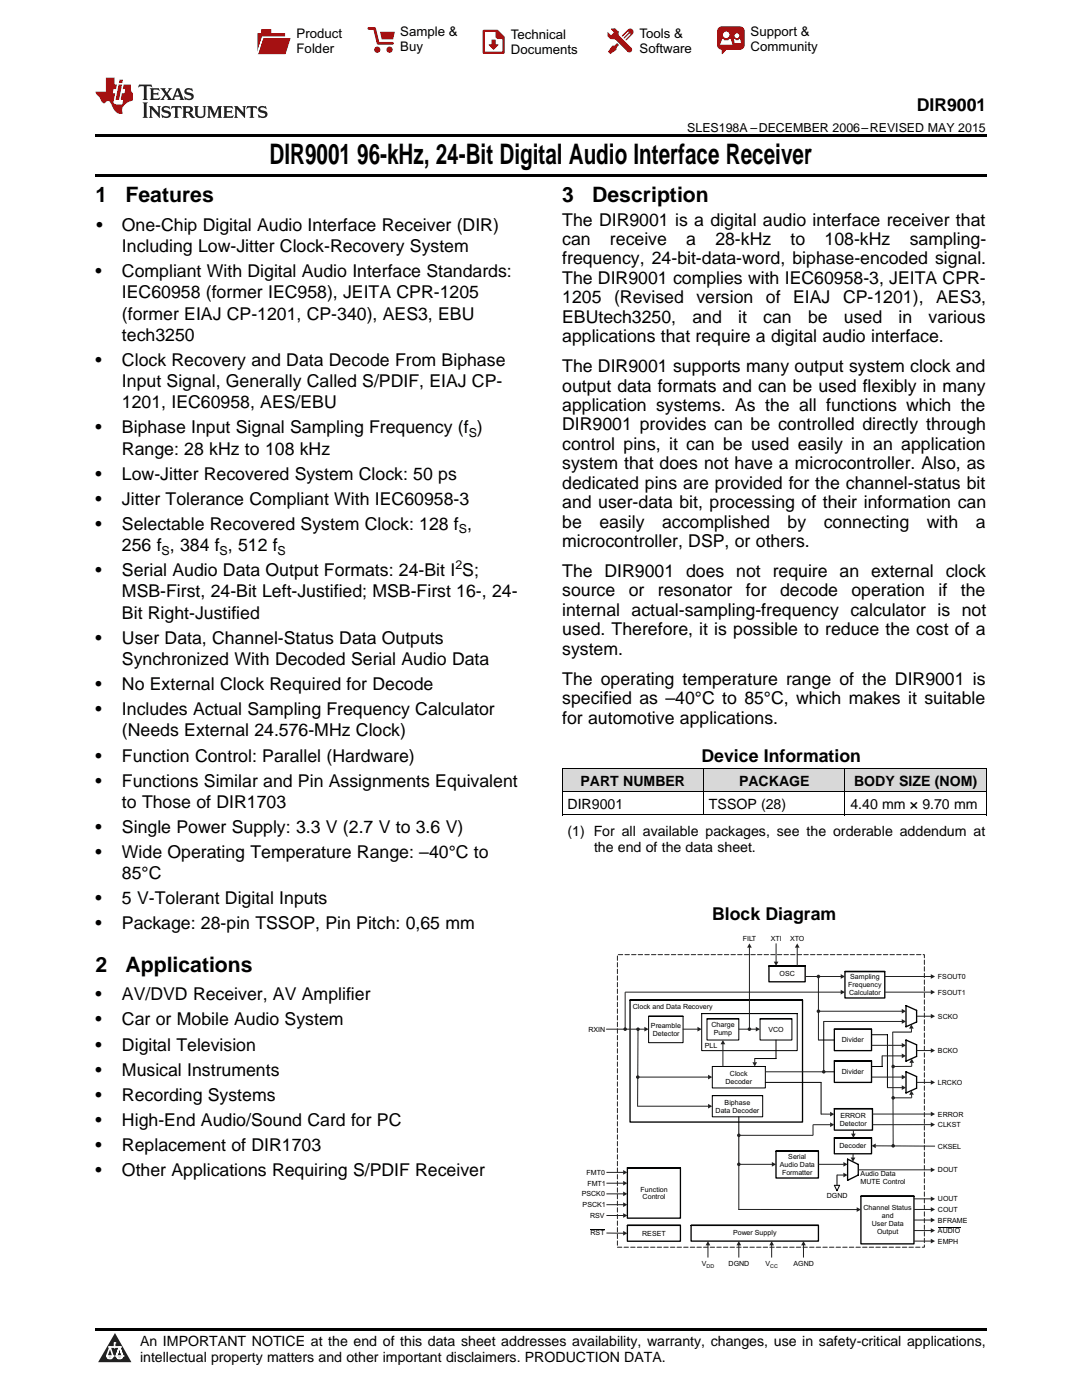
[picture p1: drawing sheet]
<svg xmlns="http://www.w3.org/2000/svg" width="216mm" height="279mm" viewBox="0 0 216 279" stroke-linecap="round" stroke-linejoin="round" font-family="sans-serif">
<defs><g id="words">
<g font-size="5.6">
<text x="53.8" y="32.8">DIR9001</text>
<text x="71.3" y="32.8">96-kHz, 24-Bit Digital Audio Interface Receiver</text>
</g>
<g font-size="4.2">
<text x="19" y="40.4">1</text>
<text x="25" y="40.4">Features</text>
<text x="112.2" y="40.4">3</text>
<text x="118.2" y="40.4">Description</text>
<text x="19" y="193.9">2</text>
<text x="25" y="193.9">Applications</text>
</g>
<g font-size="3.5">
<text x="182.9" y="22.2">DIR9001</text>
<text x="19.2" y="46.1">•</text>
<text x="24.3" y="46.1">One-Chip Digital Audio Interface Receiver (DIR)</text>
<text x="112.2" y="45">The DIR9001 is a digital audio interface receiver that</text>
<text x="24.3" y="50.3">Including Low-Jitter Clock-Recovery System</text>
<text x="112.2" y="48.9">can</text>
<text x="112.2" y="52.8">frequency, 24-bit-data-word, biphase-encoded signal.</text>
<text x="121.7" y="48.9">receive</text>
<text x="136.9" y="48.9">a</text>
<text x="142.7" y="48.9">28-kHz</text>
<text x="157.8" y="48.9">to</text>
<text x="164.5" y="48.9">108-kHz</text>
<text x="181.5" y="48.9">sampling-</text>
<text x="19" y="55.3">•</text>
<text x="24.3" y="55.3">Compliant With Digital Audio Interface Standards:</text>
<text x="24.3" y="59.5">IEC60958 (former IEC958), JEITA CPR-1205</text>
<text x="112.2" y="56.7">The DIR9001 complies with IEC60958-3, JEITA CPR-</text>
<text x="24.3" y="63.8">(former EIAJ CP-1201, CP-340), AES3, EBU</text>
<text x="112.2" y="60.5">1205</text>
<text x="112.2" y="64.4">EBUtech3250,</text>
<text x="122.5" y="60.5">(Revised</text>
<text x="138.2" y="64.4">and</text>
<text x="139" y="60.5">version</text>
<text x="147.3" y="64.4">it</text>
<text x="152.3" y="64.4">can</text>
<text x="152.8" y="60.5">of</text>
<text x="158.3" y="60.5">EIAJ</text>
<text x="161.2" y="64.4">be</text>
<text x="168.2" y="60.5">CP-1201),</text>
<text x="168.4" y="64.4">used</text>
<text x="179.3" y="64.4">in</text>
<text x="185.3" y="64.4">various</text>
<text x="186.8" y="60.5">AES3,</text>
<text x="24.3" y="68">tech3250</text>
<text x="112.2" y="68.3">applications that require a digital audio interface.</text>
<text x="19" y="73">•</text>
<text x="24.3" y="73">Clock Recovery and Data Decode From Biphase</text>
<text x="24.3" y="77.3">Input Signal, Generally Called S/PDIF, EIAJ CP-</text>
<text x="112.2" y="74.3">The DIR9001 supports many output system clock and</text>
<text x="24.3" y="81.5">1201, IEC60958, AES/EBU</text>
<text x="112.2" y="78.1">output data formats and can be used flexibly in many</text>
<text x="112.2" y="82">application systems. As the all functions which the</text>
<text x="19" y="86.5">•</text>
<text x="24.3" y="86.5">Biphase Input Signal Sampling Frequency (f )</text>
<text x="112.2" y="85.9">DIR9001 provides can be controlled directly through</text>
<text x="112.2" y="89.8">control pins, it can be used easily in an application</text>
<text x="19" y="95.7">•</text>
<text x="24.3" y="90.7">Range: 28 kHz to 108 kHz</text>
<text x="24.3" y="95.7">Low-Jitter Recovered System Clock: 50 ps</text>
<text x="112.2" y="93.7">system that does not have a microcontroller. Also, as</text>
<text x="19" y="100.8">•</text>
<text x="24.3" y="100.8">Jitter Tolerance Compliant With IEC60958-3</text>
<text x="112.2" y="97.5">dedicated pins are provided for the channel-status bit</text>
<text x="112.2" y="101.4">and user-data bit, processing of their information can</text>
<text x="19" y="105.8">•</text>
<text x="24.3" y="105.8">Selectable Recovered System Clock: 128 f ,</text>
<text x="112.2" y="105.3">be</text>
<text x="119.6" y="105.3">easily</text>
<text x="132.1" y="105.3">accomplished</text>
<text x="157.2" y="105.3">by</text>
<text x="164.4" y="105.3">connecting</text>
<text x="184.9" y="105.3">with</text>
<text x="194.7" y="105.3">a</text>
<text x="24.3" y="110">256 f , 384 f , 512 f</text>
<text x="112.2" y="109.2">microcontroller, DSP, or others.</text>
<text x="19" y="115">•</text>
<text x="24.3" y="115">Serial Audio Data Output Formats: 24-Bit I S;</text>
<text x="24.3" y="119.2">MSB-First, 24-Bit Left-Justified; MSB-First 16-, 24-</text>
<text x="112.2" y="115.1">The DIR9001 does not require an external clock</text>
<text x="112.2" y="119">source</text>
<text x="125.5" y="119">or</text>
<text x="131.3" y="119">resonator</text>
<text x="148.8" y="119">for</text>
<text x="155.6" y="119">decode</text>
<text x="169.9" y="119">operation</text>
<text x="187.3" y="119">if</text>
<text x="191.7" y="119">the</text>
<text x="24.3" y="123.5">Bit Right-Justified</text>
<text x="112.2" y="122.9">internal actual-sampling-frequency calculator is not</text>
<text x="19" y="128.5">•</text>
<text x="24.3" y="128.5">User Data, Channel-Status Data Outputs</text>
<text x="112.2" y="126.8">used. Therefore, it is possible to reduce the cost of a</text>
<text x="112.2" y="130.7">system.</text>
<text x="19" y="137.7">•</text>
<text x="24.3" y="132.7">Synchronized With Decoded Serial Audio Data</text>
<text x="24.3" y="137.7">No External Clock Required for Decode</text>
<text x="112.2" y="136.6">The operating temperature range of the DIR9001 is</text>
<text x="19" y="142.7">•</text>
<text x="24.3" y="142.7">Includes Actual Sampling Frequency Calculator</text>
<text x="112.2" y="140.5">specified as –40°C to 85°C, which makes it suitable</text>
<text x="24.3" y="147">(Needs External 24.576-MHz Clock)</text>
<text x="112.2" y="144.4">for automotive applications.</text>
<text x="19" y="152">•</text>
<text x="24.3" y="152">Function Control: Parallel (Hardware)</text>
<text x="140" y="152.1">Device Information</text>
<text x="19" y="157">•</text>
<text x="24.3" y="157">Functions Similar and Pin Assignments Equivalent</text>
<text x="24.3" y="161.2">to Those of DIR1703</text>
<text x="19" y="166.2">•</text>
<text x="24.3" y="166.2">Single Power Supply: 3.3 V (2.7 V to 3.6 V)</text>
<text x="19" y="171.2">•</text>
<text x="24.3" y="171.2">Wide Operating Temperature Range: –40°C to</text>
<text x="24.3" y="175.5">85°C</text>
<text x="19" y="180.5">•</text>
<text x="19" y="185.5">•</text>
<text x="24.3" y="180.5">5 V-Tolerant Digital Inputs</text>
<text x="24.3" y="185.5">Package: 28-pin TSSOP, Pin Pitch: 0,65 mm</text>
<text x="142.1" y="183.6">Block Diagram</text>
<text x="19" y="199.6">•</text>
<text x="24.3" y="199.6">AV/DVD Receiver, AV Amplifier</text>
<text x="19" y="204.6">•</text>
<text x="19" y="209.7">•</text>
<text x="24.3" y="204.6">Car or Mobile Audio System</text>
<text x="24.3" y="209.7">Digital Television</text>
<text x="19" y="214.7">•</text>
<text x="24.3" y="214.7">Musical Instruments</text>
<text x="19" y="219.7">•</text>
<text x="24.3" y="219.7">Recording Systems</text>
<text x="19" y="224.7">•</text>
<text x="24.3" y="224.7">High-End Audio/Sound Card for PC</text>
<text x="19" y="229.7">•</text>
<text x="24.3" y="229.7">Replacement of DIR1703</text>
<text x="19" y="234.7">•</text>
<text x="24.3" y="234.7">Other Applications Requiring S/PDIF Receiver</text>
</g>
<g font-size="2.8">
<text x="113.2" y="161.4">DIR9001</text>
<text x="115.8" y="156.8">PART NUMBER</text>
<text x="141.5" y="161.4">TSSOP (28)</text>
<text x="147.5" y="156.8">PACKAGE</text>
<text x="169.7" y="161.4">4.40 mm × 9.70 mm</text>
<text x="170.4" y="156.8">BODY SIZE (NOM)</text>
<text x="113.2" y="166.9">(1) For all available packages, see the orderable addendum at</text>
<text x="118.5" y="170.1">the end of the data sheet.</text>
<text x="27.9" y="268.6">An IMPORTANT NOTICE at the end of this data sheet addresses availability, warranty, changes, use in safety-critical applications,</text>
<text x="27.9" y="271.8">intellectual property matters and other important disclaimers. PRODUCTION DATA.</text>
</g>
<g font-size="2.6">
<text x="59.2" y="7.6">Product</text>
<text x="59.2" y="10.6">Folder</text>
<text x="79.9" y="7.3">Sample &amp;</text>
<text x="79.9" y="10.2">Buy</text>
<text x="101.9" y="7.8">Technical</text>
<text x="101.9" y="10.8">Documents</text>
<text x="127.6" y="7.6">Tools &amp;</text>
<text x="127.6" y="10.6">Software</text>
<text x="149.8" y="7.2">Support &amp;</text>
<text x="149.8" y="10.2">Community</text>
</g>
<g font-size="2.5">
<text x="137.1" y="26.3">SLES198A –DECEMBER 2006–REVISED MAY 2015</text>
<text x="93.5" y="87.2">S</text>
<text x="91.6" y="106.5">S</text>
<text x="32.2" y="110.7">S</text>
<text x="43.8" y="110.7">S</text>
<text x="55.4" y="110.7">S</text>
<text x="90.9" y="113.6">2</text>
</g>
<g font-size="1.4" fill="#010202">
<text x="148.2" y="187.7">FILT</text>
<text x="153.8" y="187.7">XTI</text>
<text x="157.7" y="187.7">XTO</text>
<text x="155.5" y="194.9">OSC</text>
<text x="169.2" y="197">Frequency</text>
<text x="169.6" y="195.4">Sampling</text>
<text x="187.2" y="195.4">FSOUT0</text>
<text x="126.3" y="201.3">Clock and Data Recovery</text>
<text x="169.4" y="198.5">Calculator</text>
<text x="187.2" y="198.5">FSOUT1</text>
<text x="187.2" y="203.3">SCKO</text>
<text x="117.4" y="205.9">RXIN</text>
<text x="129.9" y="205.2">Preamble</text>
<text x="130.2" y="206.7">Detector</text>
<text x="140.6" y="209.2">PLL</text>
<text x="142" y="205">Charge</text>
<text x="142.4" y="206.6">Pump</text>
<text x="153.3" y="205.9">VCO</text>
<text x="168" y="208">Divider</text>
<text x="145.6" y="214.7">Clock</text>
<text x="168" y="214.4">Divider</text>
<text x="187.2" y="210.2">BCKO</text>
<text x="144.6" y="220.5">Biphase</text>
<text x="144.7" y="216.3">Decoder</text>
<text x="187.2" y="216.5">LRCKO</text>
<text x="142.8" y="222.1">Data Decoder</text>
<text x="167.6" y="224.7">Detector</text>
<text x="167.7" y="223.1">ERROR</text>
<text x="187.2" y="225">CLKST</text>
<text x="187.2" y="222.8">ERROR</text>
<text x="155.6" y="232.9">Audio Data</text>
<text x="157.3" y="231.3">Serial</text>
<text x="167.5" y="229.2">Decoder</text>
<text x="187.2" y="229.2">CKSEL</text>
<text x="187.2" y="234">DOUT</text>
<text x="116.1" y="238.8">PSCK0</text>
<text x="117" y="234.5">FMT0</text>
<text x="117.2" y="236.6">FMT1</text>
<text x="127.8" y="237.8">Function</text>
<text x="128.2" y="239.4">Control</text>
<text x="156" y="234.5">Formatter</text>
<text x="165" y="239.2">DGND</text>
<text x="171.7" y="234.8">Audio Data</text>
<text x="171.7" y="236.3">MUTE Control</text>
<text x="187.2" y="239.8">UOUT</text>
<text x="116.3" y="240.9">PSCK1</text>
<text x="117.8" y="243.1">RSV</text>
<text x="172.3" y="241.5">Channel Status</text>
<text x="174" y="244.6">User Data</text>
<text x="176" y="243.1">and</text>
<text x="187.2" y="241.9">COUT</text>
<text x="187.2" y="244">BFRAME</text>
<text x="117.8" y="246.5">RST</text>
<text x="128.1" y="246.6">RESET</text>
<text x="146.3" y="246.5">Power Supply</text>
<text x="175" y="246.2">Output</text>
<text x="187.2" y="248.2">EMPH</text>
<text x="187.2" y="246.1">AUDIO</text>
<text x="140.1" y="252.7">V</text>
<text x="145.4" y="252.7">DGND</text>
<text x="152.8" y="252.7">V</text>
<text x="158.3" y="252.7">AGND</text>
</g>
<g font-size="1.1" fill="#010202">
<text x="141" y="253.1">DD</text>
<text x="153.7" y="253.1">CC</text>
</g>
</g></defs>
<g fill="#d8d8d8">
<path d="M112.2 153.4h28.2v4.6h-28.2z"/>
<path d="M140.4 153.4h28.2v4.6h-28.2z"/>
<path d="M168.6 153.4h28.2v4.6h-28.2z"/>
</g>
<path d="M22.9 266l3.3 5.9h-6.6z" fill="#231f20"/>
<path d="M21.3 270.6h1.2l-.3 .5h-.3a.53 .53 0 0 1-.6-.5z" fill-rule="evenodd" fill="#fff"/>
<path d="M21.3 270.6h1.2l-.3 .5h-.3a.53 .53 0 0 1-.6-.5z" fill="none" stroke="#231f20" stroke-width=".33"/>
<path d="M21.3 270.6l1.2 .1-.3 .4h-.5z" fill="none" stroke="#fff" stroke-width=".33"/>
<path d="M22.9 268.9h.1" fill="none" stroke="#fff" stroke-width=".33"/>
<path d="M22.9 268v.9z" fill="#fff"/>
<path d="M22.9 268v.9z" fill="none" stroke="#fff" stroke-width=".33"/>
<circle cx="22.9" cy="268" r=".16" fill="#fff"/>
<path d="M21.8 268.8h.1" fill="none" stroke="#fff" stroke-width=".33"/>
<path d="M21.8 268.8h2.2z" fill="#fff"/>
<path d="M21.8 268.8h2.2z" fill="none" stroke="#fff" stroke-width=".33"/>
<circle cx="24" cy="268.8" r=".16" fill="#fff"/>
<path d="M23.2 270.6h.1" fill="none" stroke="#fff" stroke-width=".33"/>
<path d="M23.8 268.8l-.6 1.8z" fill="#fff"/>
<path d="M23.8 268.8l-.6 1.8z" fill="none" stroke="#fff" stroke-width=".33"/>
<path d="M23.8 268.8l.7 1.8z" fill="#fff"/>
<path d="M23.8 268.8l.7 1.8z" fill="none" stroke="#fff" stroke-width=".33"/>
<path d="M24.4 270.6h.1" fill="none" stroke="#fff" stroke-width=".33"/>
<circle cx="21.3" cy="270.6" r=".16" fill="#fff"/>
<path d="M22 268.8l-.7 1.8z" fill="#fff"/>
<path d="M22 268.8l-.7 1.8z" fill="none" stroke="#fff" stroke-width=".33"/>
<path d="M22 268.8l.5 1.8z" fill="#fff"/>
<path d="M22 268.8l.5 1.8z" fill="none" stroke="#fff" stroke-width=".33"/>
<circle cx="22.5" cy="270.6" r=".16" fill="#fff"/>
<path d="M23.3 270.6h1.2a.63 .63 0 0 1-.6 .5 .63 .63 0 0 1-.6-.5z" fill-rule="evenodd" fill="#fff"/>
<path d="M23.3 270.6h1.2a.63 .63 0 0 1-.6 .5 .63 .63 0 0 1-.6-.5z" fill="none" stroke="#231f20" stroke-width=".33"/>
<path d="M23.3 270.6h1.2l-.4 .5h-.5z" fill="none" stroke="#fff" stroke-width=".33"/>
<path d="M23.2 270.6h.1" fill="none" stroke="#fff" stroke-width=".33"/>
<circle cx="24.5" cy="270.6" r=".16" fill="#fff"/>
<path d="M19 265.1h177.8v.5h-177.8z" fill="#000"/>
<path d="M140 202.3h19.1v7.4h-19.1zM140 202.3h19.1zM152.7 216h11.1" fill="none" stroke="#010202" stroke-width=".2"/>
<path d="M125.2 233.1h10.6v10h-10.6zM125.2 233.1h10.6z" fill="none" stroke="#010202" stroke-width=".26"/>
<g fill="#010202">
<path d="M117.8 245.4l2 .1z" fill-rule="evenodd"/>
<path d="M119.8 245.4l.8 .1z" fill-rule="evenodd"/>
</g>
<path d="M153.4 192.8h7.3v3.1h-7.3zM153.4 192.8h7.3zM168.6 193.9h7.9zM168.6 193.9h7.9v5.3h-7.9zM166.5 205.4h7.4zM166.5 205.4h7.4v4.3h-7.4zM169.1 231.3l2.2 1.1v2.1l-2.2 1.1zM125.2 244.5h10.6v3.2h-10.6zM125.2 244.5h10.6z" fill="none" stroke="#010202" stroke-width=".26"/>
<path d="M163.8 216v6.4M167 234.5v2.1" fill="none" stroke="#010202" stroke-width=".2"/>
<path d="M187.2 245l.9 .1z" fill-rule="evenodd" fill="#010202"/>
<path d="M188.1 245h2.4" fill="none" stroke="#010202" stroke-width=".2"/>
<path d="M190.5 245l1.1 .1z" fill-rule="evenodd" fill="#010202"/>
<g fill="none" stroke="#010202" stroke-width=".26">
<path d="M125.7 199.6h34.4v24.3h-34.4zM125.7 199.6h34.4zM166.5 211.7h7.4v4.3h-7.4zM166.5 211.7h7.4zM180.8 200.7l2.1 .9v2.4l-2.1 .9zM180.8 207.6l2.1 .9v2.3l-2.1 1zM180.8 213.9l2.1 1v2.3l-2.1 .9zM154.8 229.7h8.5v5.4h-8.5zM154.8 229.7h8.5zM166.5 221.3h7.6v4.2h-7.6zM166.5 221.3h7.6zM166.5 227.1h7.4v3.2h-7.4z"/>
<path d="M166.5 227.1h7.4zM171.8 238.7h10.6v9.5h-10.6zM171.8 238.7h10.6zM137.9 244.5h25.4v3.2h-25.4zM137.9 244.5h25.4z"/>
</g>
<g fill="none" stroke="#010202" stroke-width=".2">
<path d="M129.4 202.8h6.9v5.3h-6.9zM129.4 202.8h6.9zM141.1 203.3h6.3v4.3h-6.3zM141.1 203.3h6.3zM142.1 218.7h10.1v4.2h-10.1zM142.1 218.7h10.1zM142.1 212.8h10.6v4.3h-10.6zM142.1 212.8h10.6zM151.7 203.3h6.3v4.3h-6.3zM151.7 203.3h6.3zM154.8 207.6v3.7h-4.2M163.3 207.6h3.2"/>
<path d="M164.4 203.9v10h2.1M173.9 206.5h3.2v10.6M176 210.7v2.1h-2.1M178.1 206h3.7M147.4 222.9v9.5M166.5 236.6h1l-.5 1z"/>
</g>
<path d="M123.2 190.5h61.2v58.4h-61.2z" fill="none" stroke="#231f20" stroke-width=".2" stroke-dasharray=".9 .4"/>
<path d="M121 205.4h7.6" fill="none" stroke="#231f20" stroke-width=".2"/>
<path d="M128.6 204.9l.8 .5-.8 .5z" fill="#231f20"/>
<path d="M136.3 205.4h2.9" fill="none" stroke="#231f20" stroke-width=".2"/>
<path d="M139.2 204.9l.8 .5-.8 .5z" fill="#231f20"/>
<path d="M147.4 205.4h3.5" fill="none" stroke="#231f20" stroke-width=".2"/>
<path d="M150.8 204.9l.9 .5-.9 .5z" fill="#231f20"/>
<path d="M149.5 189.1v16.3" fill="none" stroke="#231f20" stroke-width=".2"/>
<g fill="#231f20">
<path d="M149.5 188.3l.5 .8h-.9z"/>
<circle cx="149.5" cy="205.4" r=".36"/>
</g>
<path d="M154.9 188.3v3.7" fill="none" stroke="#231f20" stroke-width=".2"/>
<path d="M154.4 191.9h.9l-.4 .9z" fill="#231f20"/>
<path d="M159.1 189.1v3.7" fill="none" stroke="#231f20" stroke-width=".2"/>
<path d="M159.1 188.3l.4 .8h-.9z" fill="#231f20"/>
<path d="M160.7 194.9h7.1" fill="none" stroke="#231f20" stroke-width=".2"/>
<path d="M167.8 194.4l.8 .5-.8 .4z" fill="#231f20"/>
<path d="M176.5 194.9h9.3" fill="none" stroke="#231f20" stroke-width=".2"/>
<path d="M185.7 194.4l.9 .5-.9 .4z" fill="#231f20"/>
<path d="M124.7 198h43.1" fill="none" stroke="#231f20" stroke-width=".2"/>
<path d="M167.8 197.5l.8 .5-.8 .5z" fill="#231f20"/>
<path d="M176.5 198h9.3" fill="none" stroke="#231f20" stroke-width=".2"/>
<path d="M185.7 197.5l.9 .5-.9 .5z" fill="#231f20"/>
<path d="M124.7 198v7.4" fill="none" stroke="#231f20" stroke-width=".2"/>
<circle cx="124.7" cy="205.4" r=".36" fill="#231f20"/>
<path d="M127.3 215h14.1" fill="none" stroke="#231f20" stroke-width=".2"/>
<g fill="#231f20">
<path d="M141.3 214.5l.8 .5-.8 .4z"/>
<circle cx="127.3" cy="215" r=".36"/>
</g>
<path d="M127.3 205.4l-.1 15.5" fill="none" stroke="#231f20" stroke-width=".2"/>
<circle cx="127.3" cy="205.4" r=".36" fill="#231f20"/>
<path d="M127.3 220.8h14.1" fill="none" stroke="#231f20" stroke-width=".2"/>
<path d="M141.3 220.3l.8 .5-.8 .4z" fill="#231f20"/>
<path d="M144.2 208.3v4.5" fill="none" stroke="#231f20" stroke-width=".2"/>
<path d="M144.2 207.6l.5 .8h-.9z" fill="#231f20"/>
<path d="M150.6 211.3v.8" fill="none" stroke="#231f20" stroke-width=".2"/>
<path d="M150.1 212h1l-.5 .8z" fill="#231f20"/>
<path d="M152.7 213.9h11.7" fill="none" stroke="#231f20" stroke-width=".2"/>
<circle cx="164.4" cy="213.9" r=".36" fill="#231f20"/>
<path d="M163.8 222.3h1.9" fill="none" stroke="#231f20" stroke-width=".2"/>
<path d="M165.6 221.9l.9 .5-.9 .4z" fill="#231f20"/>
<path d="M162.3 224.5h3.4" fill="none" stroke="#231f20" stroke-width=".2"/>
<path d="M165.6 224l.9 .5-.9 .4z" fill="#231f20"/>
<path d="M147.3 232.4h6.8" fill="none" stroke="#231f20" stroke-width=".2"/>
<path d="M154 231.9l.9 .5-.9 .4z" fill="#231f20"/>
<path d="M163.3 232.4h5.1" fill="none" stroke="#231f20" stroke-width=".2"/>
<path d="M168.3 231.9l.8 .5-.8 .4z" fill="#231f20"/>
<path d="M167 234.5h1.4" fill="none" stroke="#231f20" stroke-width=".2"/>
<path d="M168.3 234l.8 .5-.8 .5z" fill="#231f20"/>
<path d="M170.3 225.5v.8" fill="none" stroke="#231f20" stroke-width=".2"/>
<path d="M169.8 226.2h.9l-.4 .9z" fill="#231f20"/>
<path d="M170.2 230.3v.8" fill="none" stroke="#231f20" stroke-width=".2"/>
<path d="M169.7 231h1l-.5 .9z" fill="#231f20"/>
<path d="M147.4 232.4v9.1" fill="none" stroke="#231f20" stroke-width=".2"/>
<circle cx="147.4" cy="232.4" r=".36" fill="#231f20"/>
<path d="M147.4 226.6h14.9" fill="none" stroke="#231f20" stroke-width=".2"/>
<circle cx="147.4" cy="226.6" r=".36" fill="#231f20"/>
<path d="M162.2 224.4v2.2M147.3 241.4h23.7" fill="none" stroke="#231f20" stroke-width=".2"/>
<path d="M170.9 240.9l.9 .5-.9 .5z" fill="#231f20"/>
<path d="M121 234h3.4" fill="none" stroke="#231f20" stroke-width=".2"/>
<path d="M124.3 233.5l.9 .5-.9 .4z" fill="#231f20"/>
<path d="M121 236.1h3.4" fill="none" stroke="#231f20" stroke-width=".2"/>
<path d="M124.3 235.7l.9 .4-.9 .5z" fill="#231f20"/>
<path d="M121 238.3h3.4" fill="none" stroke="#231f20" stroke-width=".2"/>
<path d="M124.3 237.8l.9 .5-.9 .4z" fill="#231f20"/>
<path d="M121 240.4h3.4" fill="none" stroke="#231f20" stroke-width=".2"/>
<path d="M124.3 240l.9 .4-.9 .5z" fill="#231f20"/>
<path d="M121 242.6h3.4" fill="none" stroke="#231f20" stroke-width=".2"/>
<path d="M124.3 242.1l.9 .5-.9 .4z" fill="#231f20"/>
<path d="M121 246.1h3.4" fill="none" stroke="#231f20" stroke-width=".2"/>
<path d="M124.3 245.7l.9 .4-.9 .5z" fill="#231f20"/>
<path d="M141.3 248.5v2.5" fill="none" stroke="#231f20" stroke-width=".2"/>
<path d="M141.3 247.7l.4 .8h-.9z" fill="#231f20"/>
<path d="M147.4 248.5v2.5" fill="none" stroke="#231f20" stroke-width=".2"/>
<path d="M147.4 247.7l.5 .8h-.9z" fill="#231f20"/>
<path d="M154 248.5v2.5" fill="none" stroke="#231f20" stroke-width=".2"/>
<path d="M154 247.7l.4 .8h-.9z" fill="#231f20"/>
<path d="M160.3 248.5v2.5" fill="none" stroke="#231f20" stroke-width=".2"/>
<path d="M160.3 247.7l.5 .8h-.9z" fill="#231f20"/>
<path d="M182.4 239.3h3.4" fill="none" stroke="#231f20" stroke-width=".2"/>
<path d="M185.7 238.8l.9 .5-.9 .4z" fill="#231f20"/>
<path d="M185.8 241.4h-3.4" fill="none" stroke="#231f20" stroke-width=".2"/>
<path d="M185.7 240.9l.9 .5-.9 .4z" fill="#231f20"/>
<path d="M182.4 243.5h3.4" fill="none" stroke="#231f20" stroke-width=".2"/>
<path d="M185.7 243l.9 .5-.9 .5z" fill="#231f20"/>
<path d="M182.4 245.6h3.4" fill="none" stroke="#231f20" stroke-width=".2"/>
<path d="M185.7 245.1l.9 .5-.9 .4z" fill="#231f20"/>
<path d="M182.4 247.7h3.4" fill="none" stroke="#231f20" stroke-width=".2"/>
<path d="M185.7 247.2l.9 .5-.9 .5z" fill="#231f20"/>
<path d="M171.3 233.5h14.5" fill="none" stroke="#231f20" stroke-width=".2"/>
<path d="M185.7 233l.9 .5-.9 .4z" fill="#231f20"/>
<path d="M174.7 228.7h11.9" fill="none" stroke="#231f20" stroke-width=".2"/>
<path d="M173.9 228.7l.8-.5v.9z" fill="#231f20"/>
<path d="M185.8 224.4l-11.7 .1" fill="none" stroke="#231f20" stroke-width=".2"/>
<path d="M185.7 224l.9 .4-.9 .5z" fill="#231f20"/>
<path d="M174.1 222.3h11.7" fill="none" stroke="#231f20" stroke-width=".2"/>
<path d="M185.7 221.9l.9 .4-.9 .5z" fill="#231f20"/>
<path d="M182.9 216h2.9" fill="none" stroke="#231f20" stroke-width=".2"/>
<path d="M185.7 215.6l.9 .4-.9 .5z" fill="#231f20"/>
<path d="M178.2 219.1h3.7" fill="none" stroke="#231f20" stroke-width=".2"/>
<circle cx="178.2" cy="219.1" r=".36" fill="#231f20"/>
<path d="M181.9 218.4v.7" fill="none" stroke="#231f20" stroke-width=".2"/>
<path d="M181.8 217.6l.6 .9h-1z" fill="#231f20"/>
<path d="M177.1 217.1h2.9" fill="none" stroke="#231f20" stroke-width=".2"/>
<path d="M179.9 216.6l.9 .5-.9 .4z" fill="#231f20"/>
<path d="M173.9 215h6.1" fill="none" stroke="#231f20" stroke-width=".2"/>
<path d="M179.9 214.5l.9 .5-.9 .4z" fill="#231f20"/>
<path d="M181.9 212.8h-3.7" fill="none" stroke="#231f20" stroke-width=".2"/>
<circle cx="178.2" cy="212.8" r=".36" fill="#231f20"/>
<path d="M181.9 212v.8" fill="none" stroke="#231f20" stroke-width=".2"/>
<path d="M181.9 211.3l.5 .8h-.9z" fill="#231f20"/>
<path d="M176 210.7h4" fill="none" stroke="#231f20" stroke-width=".2"/>
<path d="M179.9 210.3l.9 .4-.9 .5z" fill="#231f20"/>
<path d="M173.9 208.6h6.1" fill="none" stroke="#231f20" stroke-width=".2"/>
<path d="M179.9 208.2l.9 .4-.9 .5z" fill="#231f20"/>
<path d="M182.9 209.7h2.9" fill="none" stroke="#231f20" stroke-width=".2"/>
<path d="M185.7 209.2l.9 .5-.9 .4z" fill="#231f20"/>
<path d="M178.1 206l.1 22.7" fill="none" stroke="#231f20" stroke-width=".2"/>
<circle cx="178.2" cy="228.7" r=".36" fill="#231f20"/>
<path d="M181.9 205.2v.8" fill="none" stroke="#231f20" stroke-width=".2"/>
<path d="M181.8 204.4l.5 .9h-.9z" fill="#231f20"/>
<path d="M182.9 202.8h2.9" fill="none" stroke="#231f20" stroke-width=".2"/>
<path d="M185.7 202.3l.9 .5-.9 .5z" fill="#231f20"/>
<path d="M163.3 201.8h16.7" fill="none" stroke="#231f20" stroke-width=".2"/>
<g fill="#231f20">
<path d="M179.9 201.3l.9 .5-.9 .5z"/>
<circle cx="163.3" cy="201.8" r=".36"/>
</g>
<path d="M164.4 203.9h15.6" fill="none" stroke="#231f20" stroke-width=".2"/>
<path d="M179.9 203.4l.9 .5-.9 .4z" fill="#231f20"/>
<path d="M163.3 194.9v12.7" fill="none" stroke="#231f20" stroke-width=".2"/>
<circle cx="163.3" cy="194.9" r=".36" fill="#231f20"/>
<path d="M112.2 158h84.6M112.2 153.3h84.6M112.2 153.4v9.3M140.4 153.4v9.3M168.6 153.4v9.3M196.8 153.4v9.3M112.2 162.6h84.6" fill="none" stroke="#000" stroke-width=".2"/>
<path d="M19 34.8h177.8v.5h-177.8zM19 26.8h177.8v.6h-177.8zM112.2 162.7h.1zM168.5 162.7h.1zM196.7 162.7h.1z" fill="#000"/>
<path d="M27.7 16.9l-.1 .6 .6-.3h.5v.2v2.2l-.2 .4h1l-.2-.4v-2.2v-.2h.5l.6 .3-.2-.6zM29.9 17.6l.2 .4v1.6l-.2 .4h1.9l.1-.6a1.09 1.09 0 0 1-1.3 .1v-.6h.6l.4 .2v-.7l-.2 .2h-.8v-.6l.2-.1a1.01 1.01 0 0 1 1 .3l-.1-.6zM32 17.6l.9 1.2-1 1.2h.9l-.2-.3 .5-.7 .5 .7-.3 .3h1.7l-.2-.3 .1-.4h1l.1 .4-.2 .3h1l-.3-.4-.7-2h-.5l-1 2.2-.8-1.1 .9-1.1h-.9l.2 .2-.4 .7-.4-.7 .2-.2zM35.4 18l.4 1h-.8zM37 17.7a.66 .66 0 0 0-.2 .8 .66 .66 0 0 0 .6 .4l.7 .2 .1 .2a.8 .8 0 0 1-.7 .4 .8 .8 0 0 1-.7-.5l.1 .8 .2-.2a.94 .94 0 0 0 1.1 .1 .94 .94 0 0 0 .4-.9 1.48 1.48 0 0 0-1.3-.6v-.4a1.1 1.1 0 0 1 1.2 .2l-.2-.6-.2 .1-.5-.1zM28.5 20.4l.2 .4v2.3l-.2 .4h1l-.2-.4v-2.3l.2-.4zM29.7 21.2l.2 .4v1.5l-.2 .4h.8l-.3-.4 .1-1.3 1.6 1.8v-2l.2-.4h-.7l.2 .2v1.1l-1.2-1.3zM32.5 21.3a.66 .66 0 0 0-.2 .8 .66 .66 0 0 0 .6 .4l.6 .2 .2 .2a.8 .8 0 0 1-.8 .4 .8 .8 0 0 1-.7-.5l.2 .7 .2-.1a.94 .94 0 0 0 1 .1 .94 .94 0 0 0 .5-1 1.47 1.47 0 0 0-1.3-.6l-.1-.3a1.1 1.1 0 0 1 1.3 .2l-.2-.6-.2 .1-.5-.2zM34.3 21.2l-.2 .6a.64 .64 0 0 1 .8-.3v1.6l-.2 .4h1l-.3-.4 .1-1.6a.66 .66 0 0 1 .8 .3l-.2-.6zM36.3 21.2l.3 .4v1.5l-.3 .4h1l-.2-.2v-.7h.5l.1 .1a.8 .8 0 0 0 1.2 .7l-1-1a.62 .62 0 0 0 .6-.5 .62 .62 0 0 0-.6-.7zM37.1 21.5h.1a.48 .48 0 0 1 .6 0 .48 .48 0 0 1 .1 .6l-.2 .1-.6 .1zM38.7 21.2l.2 .2a2.29 2.29 0 0 0 .4 2 1.05 1.05 0 0 0 1.7-.7v-1.3l.2-.2h-.8l.2 .4v1.1a.61 .61 0 0 1-.6 .6 .61 .61 0 0 1-.6-.6v-1.1l.3-.4zM41.3 21.2l.3 .4v1.5l-.3 .4h.8l-.2-.4v-1.4l.8 1.9 .9-1.9v1.4l-.2 .4h.9l-.2-.4v-1.5l.2-.4h-.8l-.7 1.5-.6-1.5zM44.5 21.2l.2 .4v1.5l-.2 .4h1.9l.2-.6a1.1 1.1 0 0 1-1.4 .2v-.7h.6l.4 .2v-.6l-.2 .1-.8 .1v-.6l.2-.1a1.02 1.02 0 0 1 1.1 .2l-.2-.5zM46.7 21.2l.2 .4v1.5l-.2 .4h.8l-.3-.4 .1-1.3 1.6 1.8v-2l.2-.4h-.7l.2 .2v1.1l-1.2-1.3zM49.3 21.2l-.1 .6a.64 .64 0 0 1 .8-.3v1.6l-.3 .4h1l-.2-.4v-1.6a.66 .66 0 0 1 .8 .3l-.1-.6zM51.7 21.3a.66 .66 0 0 0-.2 .7 .66 .66 0 0 0 .7 .5l.6 .2 .1 .2a.8 .8 0 0 1-.7 .4 .8 .8 0 0 1-.7-.5l.1 .7 .2-.1a.94 .94 0 0 0 1.1 .1 .94 .94 0 0 0 .4-1 1.48 1.48 0 0 0-1.2-.6l-.1-.3a1.1 1.1 0 0 1 1.2 .2l-.2-.6-.1 .1-.6-.2z" fill="#231f20"/>
<path d="M21.1 15.5v2.8h-2v.4l.9 .9a.96 .96 0 0 0 1 1 .59 .59 0 0 1 .5-.4 .59 .59 0 0 1 .5 .3l.4 .8a1.61 1.61 0 0 0 2.1 1.3 1.63 1.63 0 0 1 1.1-2.2l.9-.3v-1.5a1.6 1.6 0 0 1-.4-1.7h-1.4l-.2 .9h.5l-.2 .8h-.5l-.2 1v.3h.5l-.2 .9h-.7a.74 .74 0 0 1-1-.6l.3-1.6h-.5l.2-.8h.5l.1-.9h-.4v-1.4zM23.7 16.9l-.7 3h.8l.6-3zM23.8 15.9l-.1 .7h.7l.2-.7z" fill="#ee1d23"/>
<g fill="#d60000">
<path d="M52.1 5.8h2v.8h2.8v4.2h-5.5v-4.2h.7z" fill-rule="evenodd"/>
<path d="M52.4 7.5h5.6l-1 3.3h-5.6z" fill-rule="evenodd"/>
</g>
<path d="M52.4 7.4h5.7l-.1 .1h-5.5l-1.1 3.3z" fill-rule="evenodd" fill="#fff"/>
<path d="M52.4 7.4h5.7l-.1 .1h-5.5l-1.1 3.3z" fill="none" stroke="#fff" stroke-width=".2"/>
<path d="M73.6 5.7h1.1l.7 2.9h2.9" fill="none" stroke="#d60000" stroke-width=".55"/>
<g fill="#d60000">
<path d="M75.8 6.3h3l-.4 1.6h-2.2z" fill-rule="evenodd"/>
<circle cx="75.3" cy="9.9" r=".62"/>
<circle cx="77.7" cy="9.9" r=".62"/>
</g>
<path d="M96.5 6.2h2.7l1.3 1.2v3.1h-4z" fill="none" stroke="#d60000" stroke-width=".44"/>
<g fill="#d60000">
<path d="M98.1 7.9h.8v1h.5l-.9 1.1-1-1v-.1h.6z" fill-rule="evenodd"/>
<path d="M98.9 6.2h.3l1.3 1.2v.4h-1.3l-.3-.4z" fill-rule="evenodd"/>
<path d="M121.9 5.7h.8l.7 .6 .1 .7 2.5 2.5-.8 .8-2.3-2.3-1.1-.2-.6-.6v-.8l.7 .6 .5-.4v-.2l-.5-.5z" fill-rule="evenodd"/>
<path d="M122.2 9.1h.4l.5-.5 .4 .4-.5 .5v.4l-1.2 .9-.5-.5z" fill-rule="evenodd"/>
<path d="M125.3 5.9a.67 .67 0 0 1 .9 0 .67 .67 0 0 1 0 .9z" fill-rule="evenodd"/>
<path d="M125.3 5.9l.9 .9-1.2 1.2h-.2v-.2l1-.9v-.2h-.2l-.9 1h-.2v-.2l.9-1 .1-.2h-.3l-.9 1h-.2v-.2z" fill-rule="evenodd"/>
<circle cx="125.6" cy="9.9" r=".54"/>
</g>
<path d="M123.3 6.3v.7" fill="none" stroke="#d60000" stroke-width=".2"/>
<g fill="#d60000">
<path d="M143.4 5.5l.6-.2h3.6a.95 .95 0 0 1 1 .9v2.8a.95 .95 0 0 1-1 .9h-3.6a.95 .95 0 0 1-.9-.9v-2.8z" fill-rule="evenodd"/>
<path d="M144 9.9h.9l-.7 .9h-.2z" fill-rule="evenodd"/>
</g>
<g fill="#fff">
<path d="M146.6 8.6h1.3z"/>
<path d="M144.1 7.8h.3l.1 .2h.8l.2-.2h.3l.4 1.1h-2.5z" fill-rule="evenodd"/>
<path d="M146.4 7.8h.3l.1 .2h.5l.2-.2h.2l.2 .8h-1.3z" fill-rule="evenodd"/>
<circle cx="144.9" cy="6.9" r=".65"/>
<circle cx="147" cy="7.1" r=".48"/>
</g>
<use href="#words"/>
</svg>
